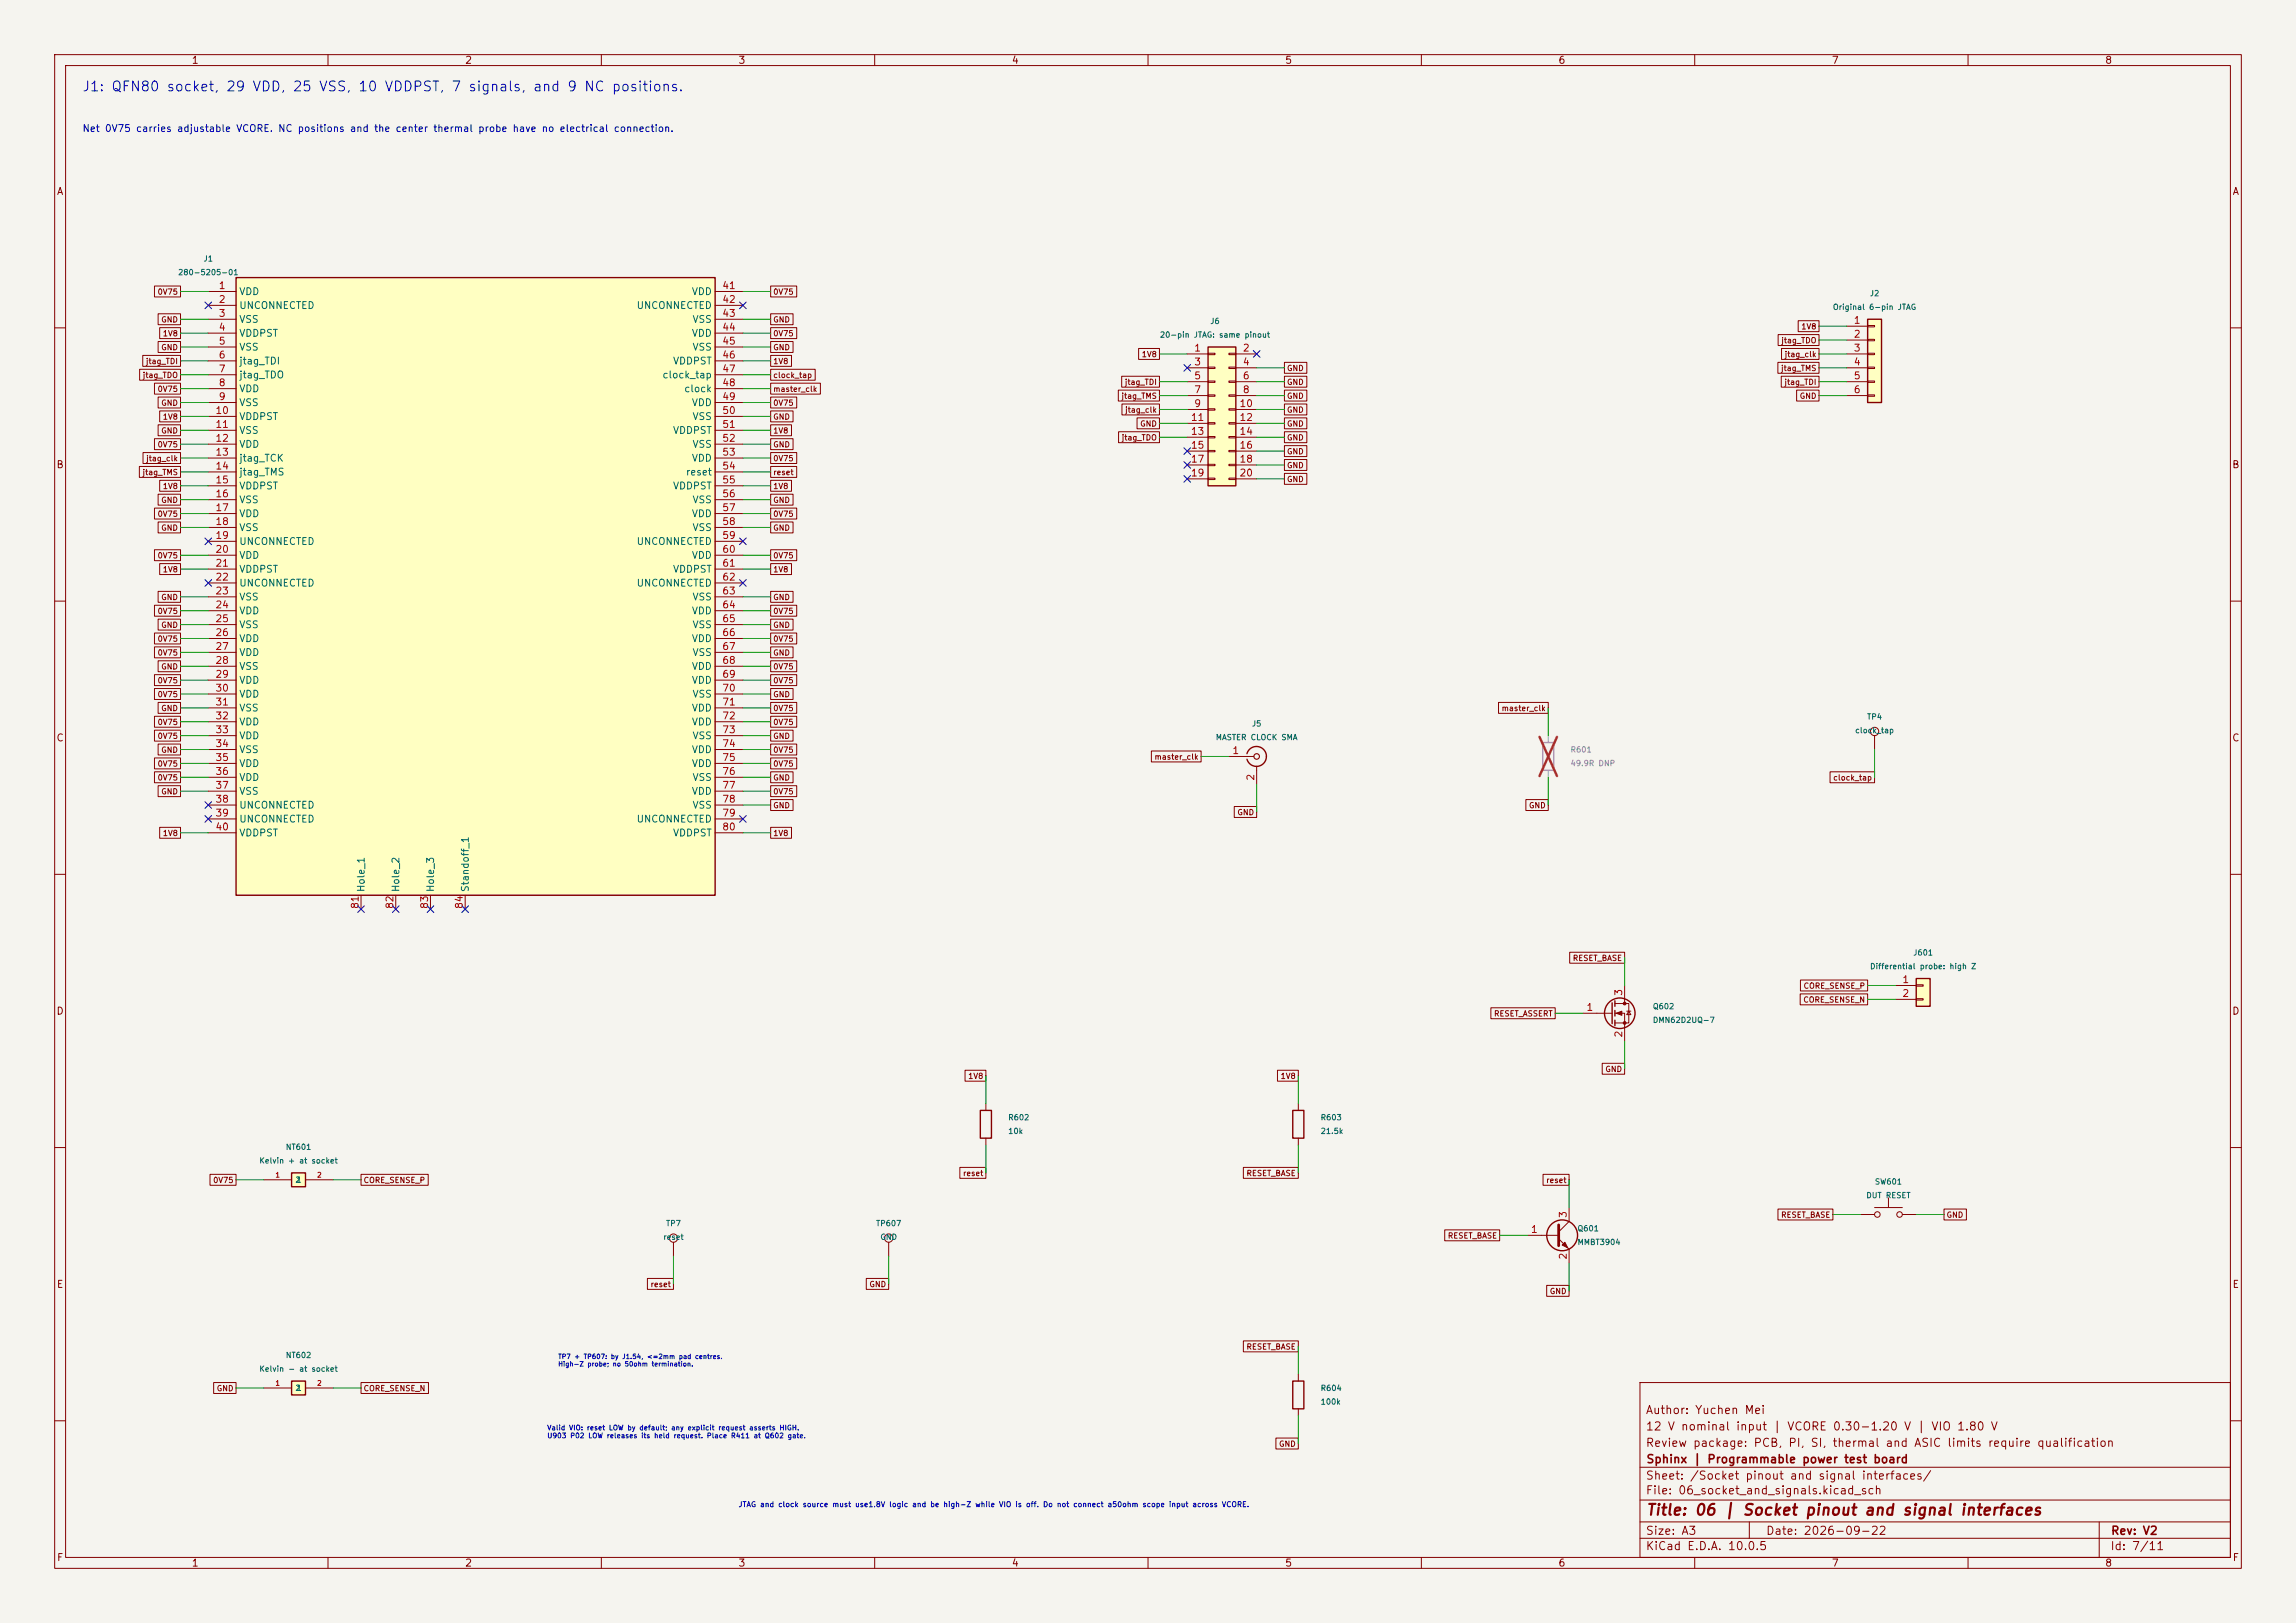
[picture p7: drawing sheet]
<svg xmlns="http://www.w3.org/2000/svg" width="420mm" height="297mm" viewBox="0 0 420 297" stroke-linecap="round" stroke-linejoin="round" font-family="sans-serif">
<defs><g id="words">
<text font-size="2" fill="#840000" x="301" y="277.8">Title: 06 | Socket pinout and signal interfaces</text>
<text font-size="1.8" fill="#0000c2" x="14.9" y="17.2">J1: QFN80 socket, 29 VDD, 25 VSS, 10 VDDPST, 7 signals, and 9 NC positions.</text>
<g font-size="1.5" fill="#840000">
<text x="300.9" y="262.1">12 V nominal input | VCORE 0.30-1.20 V | VIO 1.80 V</text>
<text x="300.9" y="259.1">Author: Yuchen Mei</text>
<text x="300.9" y="265.1">Review package: PCB, PI, SI, thermal and ASIC limits require qualification</text>
<text x="301" y="268.1">Sphinx | Programmable power test board</text>
<text x="300.9" y="273.8">File: 06_socket_and_signals.kicad_sch</text>
<text x="300.9" y="271.1">Sheet: /Socket pinout and signal interfaces/</text>
<text x="300.9" y="281.2">Size: A3</text>
<text x="322.9" y="281.2">Date: 2026-09-22</text>
<text x="386" y="281.2">Rev: V2</text>
<text x="300.9" y="284">KiCad E.D.A. 10.0.5</text>
<text x="385.9" y="284">Id: 7/11</text>
</g>
<g font-size="1.3" fill="#840000">
<text x="35" y="12">1</text>
<text x="85" y="12">2</text>
<text x="135" y="12">3</text>
<text x="185" y="12">4</text>
<text x="235" y="12">5</text>
<text x="285" y="12">6</text>
<text x="335" y="12">7</text>
<text x="385" y="12">8</text>
<text x="10.3" y="36">A</text>
<text x="408.3" y="36">A</text>
<text x="10.2" y="86">B</text>
<text x="408.2" y="86">B</text>
<text x="10.2" y="136">C</text>
<text x="408.2" y="136">C</text>
<text x="10.2" y="186">D</text>
<text x="408.2" y="186">D</text>
<text x="10.3" y="236">E</text>
<text x="408.3" y="236">E</text>
<text x="10.3" y="286">F</text>
<text x="35" y="287">1</text>
<text x="85" y="287">2</text>
<text x="135" y="287">3</text>
<text x="185" y="287">4</text>
<text x="235" y="287">5</text>
<text x="285" y="287">6</text>
<text x="335" y="287">7</text>
<text x="385" y="287">8</text>
<text x="408.3" y="286">F</text>
</g>
<text font-size="1.3" fill="#0000c2" x="15" y="24.5">Net 0V75 carries adjustable VCORE. NC positions and the center thermal probe have no electrical connection.</text>
<g font-size="1.3" fill="#a90000">
<text x="39.9" y="53.2">1</text>
<text x="132" y="53.2">41</text>
<text x="39.9" y="55.7">2</text>
<text x="39.9" y="58.3">3</text>
<text x="132" y="55.7">42</text>
<text x="132" y="58.3">43</text>
<text x="339" y="59.6">1</text>
<text x="39.9" y="60.8">4</text>
<text x="39.9" y="63.4">5</text>
<text x="39.9" y="65.9">6</text>
<text x="132" y="60.8">44</text>
<text x="132" y="63.4">45</text>
<text x="132" y="65.9">46</text>
<text x="218.3" y="64.6">1</text>
<text x="227.2" y="64.6">2</text>
<text x="339" y="62.1">2</text>
<text x="339" y="64.6">3</text>
<text x="39.9" y="68.4">7</text>
<text x="39.9" y="71">8</text>
<text x="132" y="68.4">47</text>
<text x="132" y="71">48</text>
<text x="218.3" y="67.2">3</text>
<text x="218.3" y="69.7">5</text>
<text x="227.2" y="67.2">4</text>
<text x="227.2" y="69.7">6</text>
<text x="339" y="67.2">4</text>
<text x="339" y="69.7">5</text>
<text x="39.3" y="76.1">10</text>
<text x="39.9" y="73.5">9</text>
<text x="132" y="73.5">49</text>
<text x="132" y="76.1">50</text>
<text x="217.7" y="77.3">11</text>
<text x="218.3" y="72.3">7</text>
<text x="218.3" y="74.8">9</text>
<text x="226.6" y="74.8">10</text>
<text x="226.6" y="77.3">12</text>
<text x="227.2" y="72.3">8</text>
<text x="339" y="72.3">6</text>
<text x="39.3" y="78.6">11</text>
<text x="39.3" y="81.1">12</text>
<text x="39.3" y="83.7">13</text>
<text x="132" y="78.6">51</text>
<text x="132" y="81.1">52</text>
<text x="132" y="83.7">53</text>
<text x="217.7" y="79.9">13</text>
<text x="217.7" y="82.4">15</text>
<text x="226.6" y="79.9">14</text>
<text x="226.6" y="82.4">16</text>
<text x="39.3" y="86.2">14</text>
<text x="39.3" y="88.8">15</text>
<text x="132" y="86.2">54</text>
<text x="132" y="88.8">55</text>
<text x="217.7" y="85">17</text>
<text x="217.7" y="87.5">19</text>
<text x="226.6" y="85">18</text>
<text x="226.6" y="87.5">20</text>
<text x="39.3" y="91.3">16</text>
<text x="39.3" y="93.8">17</text>
<text x="132" y="91.3">56</text>
<text x="132" y="93.8">57</text>
<text x="39.3" y="96.4">18</text>
<text x="39.3" y="98.9">19</text>
<text x="39.3" y="101.5">20</text>
<text x="132" y="96.4">58</text>
<text x="132" y="98.9">59</text>
<text x="132" y="101.5">60</text>
<text x="39.3" y="104">21</text>
<text x="39.3" y="106.5">22</text>
<text x="132" y="104">61</text>
<text x="132" y="106.5">62</text>
<text x="39.3" y="109.1">23</text>
<text x="39.3" y="111.6">24</text>
<text x="132" y="109.1">63</text>
<text x="132" y="111.6">64</text>
<text x="39.3" y="114.2">25</text>
<text x="39.3" y="116.7">26</text>
<text x="39.3" y="119.2">27</text>
<text x="132" y="114.2">65</text>
<text x="132" y="116.7">66</text>
<text x="132" y="119.2">67</text>
<text x="39.3" y="121.8">28</text>
<text x="39.3" y="124.3">29</text>
<text x="132" y="121.8">68</text>
<text x="132" y="124.3">69</text>
<text x="39.3" y="126.9">30</text>
<text x="39.3" y="129.4">31</text>
<text x="39.3" y="131.9">32</text>
<text x="132" y="126.9">70</text>
<text x="132" y="129.4">71</text>
<text x="132" y="131.9">72</text>
<text x="39.3" y="134.5">33</text>
<text x="39.3" y="137">34</text>
<text x="132" y="134.5">73</text>
<text x="132" y="137">74</text>
<text x="39.3" y="139.6">35</text>
<text x="39.3" y="142.1">36</text>
<text x="132" y="139.6">75</text>
<text x="132" y="142.1">76</text>
<text x="225.3" y="138.3">1</text>
<text x="229.7" y="143" transform="rotate(-90 229.7 143)">2</text>
<text x="39.3" y="144.6">37</text>
<text x="39.3" y="147.2">38</text>
<text x="39.3" y="149.7">39</text>
<text x="132" y="144.6">77</text>
<text x="132" y="147.2">78</text>
<text x="132" y="149.7">79</text>
<text x="39.3" y="152.3">40</text>
<text x="132" y="152.3">80</text>
<text x="65.9" y="166.4" transform="rotate(-90 65.9 166.4)">81</text>
<text x="72.3" y="166.4" transform="rotate(-90 72.3 166.4)">82</text>
<text x="78.6" y="166.4" transform="rotate(-90 78.6 166.4)">83</text>
<text x="85" y="166.4" transform="rotate(-90 85 166.4)">84</text>
<text x="290.1" y="185.3">1</text>
<text x="297" y="182.3" transform="rotate(-90 297 182.3)">3</text>
<text x="347.9" y="180.2">1</text>
<text x="347.9" y="182.7">2</text>
<text x="297" y="190" transform="rotate(-90 297 190)">2</text>
<text x="279.9" y="225.9">1</text>
<text x="286.9" y="223" transform="rotate(-90 286.9 223)">3</text>
<text x="286.9" y="230.6" transform="rotate(-90 286.9 230.6)">2</text>
</g>
<g font-size="1.3" fill="#006464">
<text x="43.7" y="54.3">VDD</text>
<text x="43.7" y="56.8">UNCONNECTED</text>
<text x="43.7" y="59.4">VSS</text>
<text x="116.3" y="56.8">UNCONNECTED</text>
<text x="126.4" y="54.3">VDD</text>
<text x="126.6" y="59.4">VSS</text>
<text x="43.7" y="61.9">VDDPST</text>
<text x="43.7" y="64.5">VSS</text>
<text x="126.4" y="61.9">VDD</text>
<text x="126.6" y="64.5">VSS</text>
<text x="43.7" y="67">jtag_TDI</text>
<text x="43.7" y="69.5">jtag_TDO</text>
<text x="121.1" y="69.5">clock_tap</text>
<text x="123" y="67">VDDPST</text>
<text x="43.7" y="72.1">VDD</text>
<text x="43.7" y="74.6">VSS</text>
<text x="43.7" y="77.2">VDDPST</text>
<text x="125.1" y="72.1">clock</text>
<text x="126.4" y="74.6">VDD</text>
<text x="126.6" y="77.2">VSS</text>
<text x="43.7" y="79.7">VSS</text>
<text x="43.7" y="82.2">VDD</text>
<text x="123" y="79.7">VDDPST</text>
<text x="126.6" y="82.2">VSS</text>
<text x="43.7" y="84.8">jtag_TCK</text>
<text x="43.7" y="87.3">jtag_TMS</text>
<text x="43.7" y="89.9">VDDPST</text>
<text x="123" y="89.9">VDDPST</text>
<text x="125.4" y="87.3">reset</text>
<text x="126.4" y="84.8">VDD</text>
<text x="43.7" y="92.4">VSS</text>
<text x="43.7" y="94.9">VDD</text>
<text x="126.4" y="94.9">VDD</text>
<text x="126.6" y="92.4">VSS</text>
<text x="43.7" y="97.5">VSS</text>
<text x="43.7" y="100">UNCONNECTED</text>
<text x="116.3" y="100">UNCONNECTED</text>
<text x="126.6" y="97.5">VSS</text>
<text x="43.7" y="102.6">VDD</text>
<text x="43.7" y="105.1">VDDPST</text>
<text x="43.7" y="107.6">UNCONNECTED</text>
<text x="116.3" y="107.6">UNCONNECTED</text>
<text x="123" y="105.1">VDDPST</text>
<text x="126.4" y="102.6">VDD</text>
<text x="43.7" y="110.2">VSS</text>
<text x="43.7" y="112.7">VDD</text>
<text x="126.4" y="112.7">VDD</text>
<text x="126.6" y="110.2">VSS</text>
<text x="43.7" y="115.3">VSS</text>
<text x="43.7" y="117.8">VDD</text>
<text x="126.4" y="117.8">VDD</text>
<text x="126.6" y="115.3">VSS</text>
<text x="43.7" y="120.3">VDD</text>
<text x="43.7" y="122.9">VSS</text>
<text x="43.7" y="125.4">VDD</text>
<text x="126.4" y="122.9">VDD</text>
<text x="126.4" y="125.4">VDD</text>
<text x="126.6" y="120.3">VSS</text>
<text x="43.7" y="128">VDD</text>
<text x="43.7" y="130.5">VSS</text>
<text x="126.4" y="130.5">VDD</text>
<text x="126.6" y="128">VSS</text>
<text x="43.7" y="133">VDD</text>
<text x="43.7" y="135.6">VDD</text>
<text x="126.4" y="133">VDD</text>
<text x="126.6" y="135.6">VSS</text>
<text x="43.7" y="138.1">VSS</text>
<text x="43.7" y="140.7">VDD</text>
<text x="43.7" y="143.2">VDD</text>
<text x="126.4" y="138.1">VDD</text>
<text x="126.4" y="140.7">VDD</text>
<text x="126.6" y="143.2">VSS</text>
<text x="43.7" y="145.7">VSS</text>
<text x="43.7" y="148.3">UNCONNECTED</text>
<text x="126.4" y="145.7">VDD</text>
<text x="126.6" y="148.3">VSS</text>
<text x="43.7" y="150.8">UNCONNECTED</text>
<text x="43.7" y="153.4">VDDPST</text>
<text x="116.3" y="150.8">UNCONNECTED</text>
<text x="123" y="153.4">VDDPST</text>
<text x="67" y="163.3" transform="rotate(-90 67 163.3)">Hole_1</text>
<text x="73.4" y="163.3" transform="rotate(-90 73.4 163.3)">Hole_2</text>
<text x="79.7" y="163.3" transform="rotate(-90 79.7 163.3)">Hole_3</text>
<text x="86.1" y="163.3" transform="rotate(-90 86.1 163.3)">Standoff_1</text>
</g>
<g font-size="1" fill="#006464">
<text x="32.5" y="50.6">280-5205-01</text>
<text x="37.1" y="48.1">J1</text>
<text x="221.3" y="59.5">J6</text>
<text x="335.2" y="56.9">Original 6-pin JTAG</text>
<text x="341.9" y="54.4">J2</text>
<text x="212.1" y="62">20-pin JTAG: same pinout</text>
<text x="341.4" y="131.9">TP4</text>
<text x="222.3" y="135.7">MASTER CLOCK SMA</text>
<text x="228.9" y="133.2">J5</text>
<text x="339.3" y="134.4">clock_tap</text>
<text x="342" y="177.6">Differential probe: high Z</text>
<text x="349.9" y="175.1">J601</text>
<text x="302.2" y="184.9">Q602</text>
<text x="302.2" y="187.4">DMN62D2UQ-7</text>
<text x="184.3" y="205.2">R602</text>
<text x="184.3" y="207.7">10k</text>
<text x="241.5" y="205.2">R603</text>
<text x="241.5" y="207.7">21.5k</text>
<text x="47.3" y="213.2">Kelvin + at socket</text>
<text x="52.2" y="210.7">NT601</text>
<text x="53.9" y="216.7">2</text>
<text x="54.1" y="216.7">1</text>
<text x="341.3" y="219.5">DUT RESET</text>
<text x="342.9" y="217">SW601</text>
<text x="121.2" y="227.1">reset</text>
<text x="121.7" y="224.6">TP7</text>
<text x="160.2" y="224.6">TP607</text>
<text x="160.9" y="227.1">GND</text>
<text x="288.5" y="225.6">Q601</text>
<text x="288.5" y="228.1">MMBT3904</text>
<text x="47.3" y="251.3">Kelvin - at socket</text>
<text x="52.2" y="248.8">NT602</text>
<text x="53.9" y="254.8">2</text>
<text x="54.1" y="254.8">1</text>
<text x="241.5" y="254.8">R604</text>
<text x="241.5" y="257.3">100k</text>
</g>
<g font-size="1" fill="#840000">
<text x="28.7" y="54.2">0V75</text>
<text x="29.4" y="59.2">GND</text>
<text x="141.3" y="59.2">GND</text>
<text x="141.3" y="54.2">0V75</text>
<text x="29.4" y="64.3">GND</text>
<text x="29.7" y="61.8">1V8</text>
<text x="141.3" y="64.3">GND</text>
<text x="141.3" y="61.8">0V75</text>
<text x="208.8" y="65.6">1V8</text>
<text x="325.7" y="63.1">jtag_TDO</text>
<text x="326.4" y="65.6">jtag_clk</text>
<text x="329.4" y="60.5">1V8</text>
<text x="26" y="69.4">jtag_TDO</text>
<text x="26.6" y="66.9">jtag_TDI</text>
<text x="28.7" y="71.9">0V75</text>
<text x="141.3" y="71.9">master_clk</text>
<text x="141.3" y="69.4">clock_tap</text>
<text x="141.3" y="66.9">1V8</text>
<text x="205.7" y="70.7">jtag_TDI</text>
<text x="235.3" y="70.7">GND</text>
<text x="235.3" y="68.1">GND</text>
<text x="325.7" y="68.1">jtag_TMS</text>
<text x="326.3" y="70.7">jtag_TDI</text>
<text x="29.4" y="74.5">GND</text>
<text x="29.7" y="77">1V8</text>
<text x="141.3" y="74.5">0V75</text>
<text x="141.3" y="77">GND</text>
<text x="205" y="73.2">jtag_TMS</text>
<text x="205.7" y="75.8">jtag_clk</text>
<text x="235.3" y="75.8">GND</text>
<text x="235.3" y="73.2">GND</text>
<text x="329.1" y="73.2">GND</text>
<text x="28.7" y="82.1">0V75</text>
<text x="29.4" y="79.6">GND</text>
<text x="141.3" y="82.1">GND</text>
<text x="141.3" y="79.6">1V8</text>
<text x="205.1" y="80.8">jtag_TDO</text>
<text x="208.5" y="78.3">GND</text>
<text x="235.3" y="83.4">GND</text>
<text x="235.3" y="80.8">GND</text>
<text x="235.3" y="78.3">GND</text>
<text x="26" y="87.2">jtag_TMS</text>
<text x="26.6" y="84.6">jtag_clk</text>
<text x="29.7" y="89.7">1V8</text>
<text x="141.3" y="89.7">1V8</text>
<text x="141.3" y="87.2">reset</text>
<text x="141.3" y="84.6">0V75</text>
<text x="235.3" y="88.5">GND</text>
<text x="235.3" y="85.9">GND</text>
<text x="28.7" y="94.8">0V75</text>
<text x="29.4" y="92.3">GND</text>
<text x="141.3" y="94.8">0V75</text>
<text x="141.3" y="92.3">GND</text>
<text x="29.4" y="97.3">GND</text>
<text x="141.3" y="97.3">GND</text>
<text x="28.7" y="102.4">0V75</text>
<text x="29.7" y="105">1V8</text>
<text x="141.3" y="102.4">0V75</text>
<text x="141.3" y="105">1V8</text>
<text x="28.7" y="112.6">0V75</text>
<text x="29.4" y="110">GND</text>
<text x="141.3" y="110">GND</text>
<text x="141.3" y="112.6">0V75</text>
<text x="28.7" y="117.7">0V75</text>
<text x="29.4" y="115.1">GND</text>
<text x="141.3" y="115.1">GND</text>
<text x="141.3" y="117.7">0V75</text>
<text x="28.7" y="120.2">0V75</text>
<text x="28.7" y="125.3">0V75</text>
<text x="29.4" y="122.7">GND</text>
<text x="141.3" y="120.2">GND</text>
<text x="141.3" y="122.7">0V75</text>
<text x="141.3" y="125.3">0V75</text>
<text x="28.7" y="127.8">0V75</text>
<text x="29.4" y="130.4">GND</text>
<text x="141.3" y="130.4">0V75</text>
<text x="141.3" y="127.8">GND</text>
<text x="274.6" y="130.4">master_clk</text>
<text x="28.7" y="132.9">0V75</text>
<text x="28.7" y="135.4">0V75</text>
<text x="29.4" y="138">GND</text>
<text x="141.3" y="138">0V75</text>
<text x="141.3" y="135.4">GND</text>
<text x="141.3" y="132.9">0V75</text>
<text x="28.7" y="140.5">0V75</text>
<text x="28.7" y="143.1">0V75</text>
<text x="141.3" y="143.1">GND</text>
<text x="141.3" y="140.5">0V75</text>
<text x="211.1" y="139.3">master_clk</text>
<text x="335.2" y="143.1">clock_tap</text>
<text x="29.4" y="145.6">GND</text>
<text x="141.3" y="145.6">0V75</text>
<text x="141.3" y="148.1">GND</text>
<text x="226.2" y="149.4">GND</text>
<text x="279.6" y="148.1">GND</text>
<text x="29.7" y="153.2">1V8</text>
<text x="141.3" y="153.2">1V8</text>
<text x="287.6" y="176.1">RESET_BASE</text>
<text x="329.8" y="183.7">CORE_SENSE_N</text>
<text x="329.8" y="181.2">CORE_SENSE_P</text>
<text x="273.2" y="186.2">RESET_ASSERT</text>
<text x="177" y="197.7">1V8</text>
<text x="234.2" y="197.7">1V8</text>
<text x="293.6" y="196.4">GND</text>
<text x="176.1" y="215.5">reset</text>
<text x="227.9" y="215.5">RESET_BASE</text>
<text x="38.9" y="216.7">0V75</text>
<text x="66.4" y="216.7">CORE_SENSE_P</text>
<text x="282.7" y="216.7">reset</text>
<text x="264.7" y="226.9">RESET_BASE</text>
<text x="325.7" y="223.1">RESET_BASE</text>
<text x="356" y="223.1">GND</text>
<text x="118.9" y="235.8">reset</text>
<text x="158.9" y="235.8">GND</text>
<text x="283.4" y="237">GND</text>
<text x="227.9" y="247.2">RESET_BASE</text>
<text x="39.6" y="254.8">GND</text>
<text x="66.4" y="254.8">CORE_SENSE_N</text>
<text x="233.9" y="265">GND</text>
</g>
<g font-size="1" fill="#939391">
<text x="287.2" y="137.9">R601</text>
<text x="287.2" y="140.4">49.9R DNP</text>
</g>
<text font-size="1" fill="#0000c2" x="135" y="276">JTAG and clock source must use1.8V logic and be high-Z while VIO is off. Do not connect a50ohm scope input across VCORE.</text>
<g font-size=".9" fill="#a90000">
<text x="50.3" y="215.7">1</text>
<text x="57.9" y="215.7">2</text>
<text x="50.3" y="253.8">1</text>
<text x="57.9" y="253.8">2</text>
</g>
<g font-size=".9" fill="#0000c2">
<text x="102" y="248.9">TP7 + TP607: by J1.54, &lt;=2mm pad centres.</text>
<text x="102" y="250.3">High-Z probe; no 50ohm termination.</text>
<text x="100" y="262">Valid VIO: reset LOW by default; any explicit request asserts HIGH.</text>
<text x="100" y="263.4">U903 P02 LOW releases its held request. Place R411 at Q602 gate.</text>
</g>
</g></defs>
<path d="M0 0h420v297h-420z" fill="#f5f4ef" stroke="#f5f4ef" stroke-width=".18"/>
<g fill="none" stroke="#840000" stroke-width=".18">
<path d="M10 10h400v277h-400zM12 12h396v273h-396zM60 10v2M110 10v2M160 10v2M210 10v2M260 10v2M310 10v2M360 10v2M10 60h2M408 60h2M10 110h2"/>
<path d="M408 110h2M10 160h2M408 160h2M10 210h2M408 210h2M300 253h108v32h-108zM10 260h2M300 278.5h108M300 274.5h108M300 268.5h108M320 278.5v3M384 278.5v6.5"/>
<path d="M408 260h2M60 285v2M110 285v2M160 285v2M210 285v2M260 285v2M300 281.5h108M310 285v2M360 285v2"/>
</g>
<path d="M43.2 50.8h87.6v113h-87.6z" fill="#ffffc2"/>
<path d="M43.2 50.8h87.6v113h-87.6z" fill="none" stroke="#840000" stroke-width=".25"/>
<g fill="none" stroke="#840000" stroke-width=".18">
<path d="M38.1 53.3h5.1M38.1 55.9h5.1M38.1 58.4h5.1M130.8 53.3h5.1M130.8 55.9h5.1M130.8 58.4h5.1M38.1 61h5.1M38.1 63.5h5.1M38.1 66h5.1M38.1 68.6h5.1M38.1 71.1h5.1M38.1 73.7h5.1"/>
<path d="M38.1 76.2h5.1M38.1 78.7h5.1M130.8 61h5.1M130.8 63.5h5.1M130.8 66h5.1M130.8 68.6h5.1M130.8 71.1h5.1M130.8 73.7h5.1M130.8 76.2h5.1M130.8 78.7h5.1M38.1 81.3h5.1M38.1 83.8h5.1"/>
<path d="M38.1 86.4h5.1M38.1 88.9h5.1M38.1 91.4h5.1M38.1 94h5.1M38.1 96.5h5.1M38.1 99.1h5.1M130.8 81.3h5.1M130.8 83.8h5.1M130.8 86.4h5.1M130.8 88.9h5.1M130.8 91.4h5.1M130.8 94h5.1"/>
<path d="M130.8 96.5h5.1M130.8 99.1h5.1M38.1 101.6h5.1M38.1 104.1h5.1M38.1 106.7h5.1M38.1 109.2h5.1M38.1 111.8h5.1M38.1 114.3h5.1M38.1 116.8h5.1M38.1 119.4h5.1M130.8 101.6h5.1M130.8 104.1h5.1"/>
<path d="M130.8 106.7h5.1M130.8 109.2h5.1M130.8 111.8h5.1M130.8 114.3h5.1M130.8 116.8h5.1M130.8 119.4h5.1M38.1 121.9h5.1M38.1 124.5h5.1M38.1 127h5.1M38.1 129.5h5.1M38.1 132.1h5.1M38.1 134.6h5.1"/>
<path d="M38.1 137.2h5.1M38.1 139.7h5.1M130.8 121.9h5.1M130.8 124.5h5.1M130.8 127h5.1M130.8 129.5h5.1M130.8 132.1h5.1M130.8 134.6h5.1M130.8 137.2h5.1M130.8 139.7h5.1M38.1 142.2h5.1M38.1 144.8h5.1"/>
<path d="M38.1 147.3h5.1M38.1 149.9h5.1M38.1 152.4h5.1M130.8 142.2h5.1M130.8 144.8h5.1M130.8 147.3h5.1M130.8 149.9h5.1M130.8 152.4h5.1M66 163.8v2.6M72.4 163.8v2.6M78.7 163.8v2.6M85.1 163.8v2.6"/>
</g>
<path d="M350.5 179.1h2.6v5.1h-2.6z" fill="#ffffc2"/>
<g fill="none" stroke="#840000" stroke-width=".25">
<path d="M228.1 137.9a1.81 1.81 0 0 1 2.8-1 1.81 1.81 0 0 1 0 3 1.81 1.81 0 0 1-2.8-1M350.5 179.1h2.6v5.1h-2.6zM236.5 203.2h2v5.1h-2zM236.5 252.7h2v5.1h-2z"/>
<circle cx="285.7" cy="226.1" r="2.82"/>
</g>
<g fill="none" stroke="#840000" stroke-width=".18">
<path d="M224.8 138.4h4.6M342.9 134.6v2.6M229.9 140.2v3.3M346.7 180.3h3.8M346.7 182.9h3.8M350.5 180.2h1.3v.3h-1.3zM350.5 182.8h1.3v.2h-1.3zM237.5 201.9v1.3M237.5 208.3v1.3M345.4 219.2v1.8M279.4 226.1h5.7M285.1 226.7l1.9 1.9v2.5"/>
<path d="M287 221v2.5l-1.9 1.9M340.4 222.2h2.5M342.9 221h5.1M348 222.2h2.5M237.5 251.5v1.2M237.5 257.8v1.3"/>
<circle cx="342.9" cy="133.9" r=".76"/>
<circle cx="343.4" cy="222.2" r=".51"/>
<circle cx="347.5" cy="222.2" r=".51"/>
</g>
<path d="M285.1 224.2v3.8" fill="none" stroke="#840000" stroke-width=".51"/>
<path d="M285.7 227.8l.6-.5 .5 1z" fill="#840000" stroke="#840000" stroke-width=".18"/>
<circle cx="229.9" cy="138.4" r=".51" fill="none" stroke="#840000" stroke-width=".2"/>
<path d="M282.2 135.9h2v5.1h-2z" fill="none" stroke="#9c9b98" stroke-width=".25"/>
<path d="M283.2 134.6v1.3M283.2 141v1.2" fill="none" stroke="#9c9b98" stroke-width=".18"/>
<path d="M281.6 134.8l3.2 7.2M284.8 134.8l-3.2 7.2" fill="none" stroke="#e12e31" stroke-width=".46"/>
<path d="M341.6 58.4h2.6v15.3h-2.6z" fill="#ffffc2"/>
<path d="M341.6 58.4h2.6v15.3h-2.6z" fill="none" stroke="#840000" stroke-width=".25"/>
<path d="M337.8 59.7h3.8M341.6 59.6h1.3v.2h-1.3zM337.8 62.2h3.8M337.8 64.8h3.8M337.8 67.3h3.8M337.8 69.9h3.8M337.8 72.4h3.8M341.6 62.1h1.3v.3h-1.3zM341.6 64.6h1.3v.3h-1.3zM341.6 67.2h1.3v.2h-1.3zM341.6 69.7h1.3v.3h-1.3zM341.6 72.3h1.3v.2h-1.3z" fill="none" stroke="#840000" stroke-width=".18"/>
<path d="M221 63.5h5.1v25.4h-5.1z" fill="#ffffc2"/>
<g fill="none" stroke="#840000" stroke-width=".25">
<path d="M221 63.5h5.1v25.4h-5.1zM294.9 183.5v3.8M295.4 183.1v1.1M295.4 184.9v1M295.4 186.7v1M179.3 203.2h2.1v5.1h-2.1z"/>
<circle cx="296.3" cy="185.4" r="2.79"/>
</g>
<g fill="none" stroke="#840000" stroke-width=".18">
<path d="M217.2 64.8h3.8M217.2 67.3h3.8M217.2 69.9h3.8M217.2 72.4h3.8M217.2 74.9h3.8M217.2 77.5h3.8M221 64.6h1.2v.3h-1.2zM221 67.2h1.2v.2h-1.2zM221 69.7h1.2v.3h-1.2zM221 72.3h1.2v.2h-1.2zM221 74.8h1.2v.3h-1.2zM221 77.3h1.2v.3h-1.2z"/>
<path d="M221 79.9h1.2v.2h-1.2zM224.8 64.6h1.3v.3h-1.3zM224.8 67.2h1.3v.2h-1.3zM224.8 69.7h1.3v.3h-1.3zM224.8 72.3h1.3v.2h-1.3zM224.8 74.8h1.3v.3h-1.3zM224.8 77.3h1.3v.3h-1.3zM224.8 79.9h1.3v.2h-1.3zM226.1 64.8h3.8M226.1 67.3h3.8M226.1 69.9h3.8M226.1 72.4h3.8"/>
<path d="M226.1 74.9h3.8M226.1 77.5h3.8M217.2 80h3.8M217.2 82.6h3.8M217.2 85.1h3.8M217.2 87.6h3.8M221 82.4h1.2v.3h-1.2zM221 85h1.2v.2h-1.2zM221 87.5h1.2v.3h-1.2zM224.8 82.4h1.3v.3h-1.3zM224.8 85h1.3v.2h-1.3zM224.8 87.5h1.3v.3h-1.3z"/>
<path d="M226.1 80h3.8M226.1 82.6h3.8M226.1 85.1h3.8M226.1 87.6h3.8M289.6 185.4h5.3M295.4 183.6h2.5v3.6h-2.5M295.4 185.4h1.8v5.1M297.2 180.3v3.3M297.6 185h.7M297.9 185l.4 .7h-.7zM180.3 201.9v1.3M180.3 208.3v1.3"/>
<path d="M123.2 227.3v2.6M162.6 227.3v2.6"/>
<circle cx="123.2" cy="226.6" r=".76"/>
<circle cx="162.6" cy="226.6" r=".76"/>
</g>
<g fill="#840000" stroke="#840000" stroke-width=".18">
<path d="M295.7 185.4l1-.4v.8z"/>
<circle cx="297.2" cy="183.6" r=".25"/>
<circle cx="297.2" cy="187.2" r=".25"/>
</g>
<path d="M53.3 252.7h2.6v2.6h-2.6z" fill="#ffffc2"/>
<path d="M53.3 252.7h2.6v2.6h-2.6z" fill="none" stroke="#840000" stroke-width=".25"/>
<path d="M48.3 254h5M55.9 254h5.1" fill="none" stroke="#840000" stroke-width=".18"/>
<path d="M53.3 214.6h2.6v2.6h-2.6z" fill="#ffffc2"/>
<path d="M53.3 214.6h2.6v2.6h-2.6z" fill="none" stroke="#840000" stroke-width=".25"/>
<g fill="none" stroke="#840000" stroke-width=".18">
<path d="M28.3 52.3h4.7v2h-4.7zM28.9 57.4h4.1v2h-4.1zM29.2 60h3.8v2h-3.8zM141 57.4h4.1v2h-4.1zM141 60h4.7v2h-4.7zM141 52.3h4.7v2h-4.7zM328.9 58.7h3.8v2h-3.8zM25.5 67.6h7.5v2h-7.5zM26.1 65h6.9v2h-6.9zM28.3 70.1h4.7v2h-4.7zM28.9 72.7h4.1v2h-4.1zM28.9 77.7h4.1v2h-4.1z"/>
<path d="M28.9 62.5h4.1v2h-4.1zM29.2 75.2h3.8v2h-3.8zM141 70.1h9.1v2h-9.1zM141 77.7h3.8v2h-3.8zM141 72.7h4.7v2h-4.7zM141 75.2h4.1v2h-4.1zM141 67.6h8.1v2h-8.1zM141 65h3.8v2h-3.8zM141 62.5h4.1v2h-4.1zM204.6 71.4h7.5v2h-7.5zM204.6 79h7.5v2h-7.5zM205.2 68.8h6.9v2.1h-6.9z"/>
<path d="M205.2 73.9h6.9v2h-6.9zM208 76.5h4.1v2h-4.1zM208.3 63.8h3.8v2h-3.8zM234.9 79h4.1v2h-4.1zM234.9 76.5h4.1v2h-4.1zM234.9 73.9h4.1v2h-4.1zM234.9 71.4h4.1v2h-4.1zM234.9 68.8h4.1v2.1h-4.1zM234.9 66.3h4.1v2h-4.1zM325.2 66.3h7.5v2h-7.5zM325.3 61.2h7.4v2h-7.4zM325.8 68.8h6.9v2.1h-6.9z"/>
<path d="M325.9 63.8h6.8v2h-6.8zM328.6 71.4h4.1v2h-4.1zM25.5 85.4h7.5v2h-7.5zM26.2 82.8h6.8v2h-6.8zM28.3 80.3h4.7v2h-4.7zM28.3 93h4.7v2h-4.7zM28.9 90.4h4.1v2h-4.1zM28.9 95.5h4.1v2h-4.1zM29.2 87.9h3.8v2h-3.8zM141 95.5h4.1v2h-4.1zM141 93h4.7v2h-4.7zM141 90.4h4.1v2h-4.1z"/>
<path d="M141 87.9h3.8v2h-3.8zM141 85.4h4.7v2h-4.7zM141 82.8h4.7v2h-4.7zM141 80.3h4.1v2h-4.1zM234.9 81.5h4.1v2.1h-4.1zM234.9 86.6h4.1v2h-4.1zM234.9 84.1h4.1v2h-4.1zM28.3 100.6h4.7v2h-4.7zM28.3 110.8h4.7v2h-4.7zM28.3 115.8h4.7v2h-4.7zM28.3 118.4h4.7v2h-4.7zM28.9 108.2h4.1v2h-4.1z"/>
<path d="M28.9 113.3h4.1v2h-4.1zM29.2 103.1h3.8v2h-3.8zM141 100.6h4.7v2h-4.7zM141 103.1h3.8v2h-3.8zM141 108.2h4.1v2h-4.1zM141 110.8h4.7v2h-4.7zM141 113.3h4.1v2h-4.1zM141 115.8h4.7v2h-4.7zM141 118.4h4.1v2h-4.1zM28.3 123.5h4.7v2h-4.7zM28.3 126h4.7v2h-4.7zM28.3 131.1h4.7v2h-4.7z"/>
<path d="M28.3 133.6h4.7v2h-4.7zM28.3 138.7h4.7v2h-4.7zM28.9 120.9h4.1v2h-4.1zM28.9 128.5h4.1v2h-4.1zM28.9 136.2h4.1v2h-4.1zM141 136.2h4.7v2h-4.7zM141 120.9h4.7v2h-4.7zM141 123.5h4.7v2h-4.7zM141 133.6h4.1v2h-4.1zM141 138.7h4.7v2h-4.7zM141 131.1h4.7v2h-4.7zM141 128.5h4.7v2h-4.7z"/>
<path d="M141 126h4.1v2h-4.1zM210.6 137.4h9.1v2h-9.1zM274.1 128.5h9.1v2h-9.1zM28.3 141.2h4.7v2h-4.7zM28.9 143.8h4.1v2h-4.1zM29.2 151.4h3.8v2h-3.8zM141 141.2h4.1v2h-4.1zM141 143.8h4.7v2h-4.7zM141 151.4h3.8v2h-3.8zM141 146.3h4.1v2h-4.1zM225.8 147.6h4.1v2h-4.1zM279.1 146.3h4.1v2h-4.1z"/>
<path d="M334.8 141.2h8.1v2h-8.1zM287.1 174.3h10.1v2h-10.1zM329.3 179.3h12.3v2h-12.3zM176.5 195.8h3.8v2.1h-3.8zM233.7 195.8h3.8v2.1h-3.8zM272.7 184.4h11.8v2h-11.8zM293.1 194.6h4.1v2h-4.1zM329.3 181.9h12.3v2h-12.3zM38.4 214.9h4.8v2h-4.8zM48.3 215.9h5M55.9 215.9h5.1M66 214.9h12.3v2h-12.3z"/>
<path d="M175.6 213.6h4.7v2h-4.7zM227.4 213.6h10.1v2h-10.1zM282.3 214.9h4.7v2h-4.7zM118.4 233.9h4.8v2.1h-4.8zM158.5 233.9h4.1v2.1h-4.1zM264.3 225.1h10v2h-10zM282.9 235.2h4.1v2h-4.1zM325.2 221.2h10.1v2.1h-10.1zM355.6 221.2h4.1v2.1h-4.1zM39.1 253h4.1v2h-4.1zM66 253h12.4v2h-12.4zM227.4 245.4h10.1v2h-10.1z"/>
<path d="M233.4 263.2h4.1v2h-4.1z"/>
</g>
<g fill="none" stroke="#009600" stroke-width=".18">
<path d="M33 58.4h5.1M33 53.3h5.1M135.9 58.4h5.1M135.9 53.3h5.1M332.7 59.7h5.1M33 66h5.1M33 71.1h5.1M33 73.7h5.1M33 76.2h5.1M33 68.6h5.1M33 78.7h5.1M33 63.5h5.1"/>
<path d="M33 61h5.1M135.9 66h5.1M135.9 71.1h5.1M135.9 73.7h5.1M135.9 76.2h5.1M135.9 68.6h5.1M135.9 78.7h5.1M135.9 63.5h5.1M135.9 61h5.1M212.1 72.4h5.1M212.1 74.9h5.1M212.1 77.5h5.1"/>
<path d="M212.1 64.8h5.1M212.1 69.9h5.1M229.9 72.4h5M229.9 74.9h5M229.9 77.5h5M229.9 69.9h5M229.9 67.3h5M332.7 72.4h5.1M332.7 64.8h5.1M332.7 69.9h5.1M332.7 67.3h5.1M332.7 62.2h5.1"/>
<path d="M33 81.3h5.1M33 83.8h5.1M33 86.4h5.1M33 88.9h5.1M33 91.4h5.1M33 94h5.1M33 96.5h5.1M135.9 81.3h5.1M135.9 83.8h5.1M135.9 86.4h5.1M135.9 88.9h5.1M135.9 91.4h5.1"/>
<path d="M135.9 94h5.1M135.9 96.5h5.1M212.1 80h5.1M229.9 80h5M229.9 82.6h5M229.9 85.1h5M229.9 87.6h5M33 114.3h5.1M33 101.6h5.1M33 104.1h5.1M33 109.2h5.1M33 119.4h5.1"/>
<path d="M33 116.8h5.1M33 111.8h5.1M135.9 114.3h5.1M135.9 101.6h5.1M135.9 104.1h5.1M135.9 109.2h5.1M135.9 119.4h5.1M135.9 116.8h5.1M135.9 111.8h5.1M33 124.5h5.1M33 121.9h5.1M33 127h5.1"/>
<path d="M33 129.5h5.1M33 132.1h5.1M33 139.7h5.1M33 137.2h5.1M33 134.6h5.1M135.9 124.5h5.1M135.9 121.9h5.1M135.9 127h5.1M135.9 129.5h5.1M135.9 132.1h5.1M135.9 139.7h5.1M135.9 137.2h5.1"/>
<path d="M135.9 134.6h5.1M219.7 138.4h5.1M283.2 129.5v5.1M342.9 137.2v5M33 152.4h5.1M33 144.8h5.1M33 142.2h5.1M135.9 147.3h5.1M135.9 152.4h5.1M135.9 144.8h5.1M135.9 142.2h5.1M229.9 143.5v5.1"/>
<path d="M283.2 142.2v5.1M297.2 175.3v5M180.3 196.9v5M237.5 196.9v5M284.5 185.4h5.1M297.2 190.5v5.1M341.6 182.9h5.1M341.6 180.3h5.1M43.2 215.9h5.1M61 215.9h5M180.3 209.6v5M237.5 209.6v5"/>
<path d="M287 215.9v5.1M123.2 229.9v5M162.6 229.9v5M274.3 226.1h5.1M287 231.1v5.1M335.3 222.2h5.1M350.5 222.2h5.1M43.2 254h5.1M61 254h5M237.5 246.4v5.1M237.5 259.1v5.1"/>
</g>
<g fill="none" stroke="#000084" stroke-width=".18">
<path d="M37.5 55.3l1.2 1.2M38.7 55.3l-1.2 1.2M135.3 55.3l1.2 1.2M136.5 55.3l-1.2 1.2M216.6 66.7l1.2 1.2M217.8 66.7l-1.2 1.2M229.3 64.2l1.2 1.2M230.5 64.2l-1.2 1.2M37.5 98.5l1.2 1.2M38.7 98.5l-1.2 1.2M135.3 98.5l1.2 1.2M136.5 98.5l-1.2 1.2"/>
<path d="M216.6 87l1.2 1.2M216.6 84.5l1.2 1.2M216.6 81.9l1.2 1.3M217.8 87l-1.2 1.2M217.8 84.5l-1.2 1.2M217.8 81.9l-1.2 1.3M37.5 106.1l1.2 1.2M38.7 106.1l-1.2 1.2M135.3 106.1l1.2 1.2M136.5 106.1l-1.2 1.2M37.5 146.7l1.2 1.2M37.5 149.3l1.2 1.2"/>
<path d="M38.7 146.7l-1.2 1.2M38.7 149.3l-1.2 1.2M135.3 149.3l1.2 1.2M136.5 149.3l-1.2 1.2M65.4 165.8l1.2 1.2M66.6 165.8l-1.2 1.2M71.8 165.8l1.2 1.2M73 165.8l-1.2 1.2M78.1 165.8l1.2 1.2M79.3 165.8l-1.2 1.2M84.5 165.8l1.2 1.2M85.7 165.8l-1.2 1.2"/>
</g>
<use href="#words"/>
</svg>
